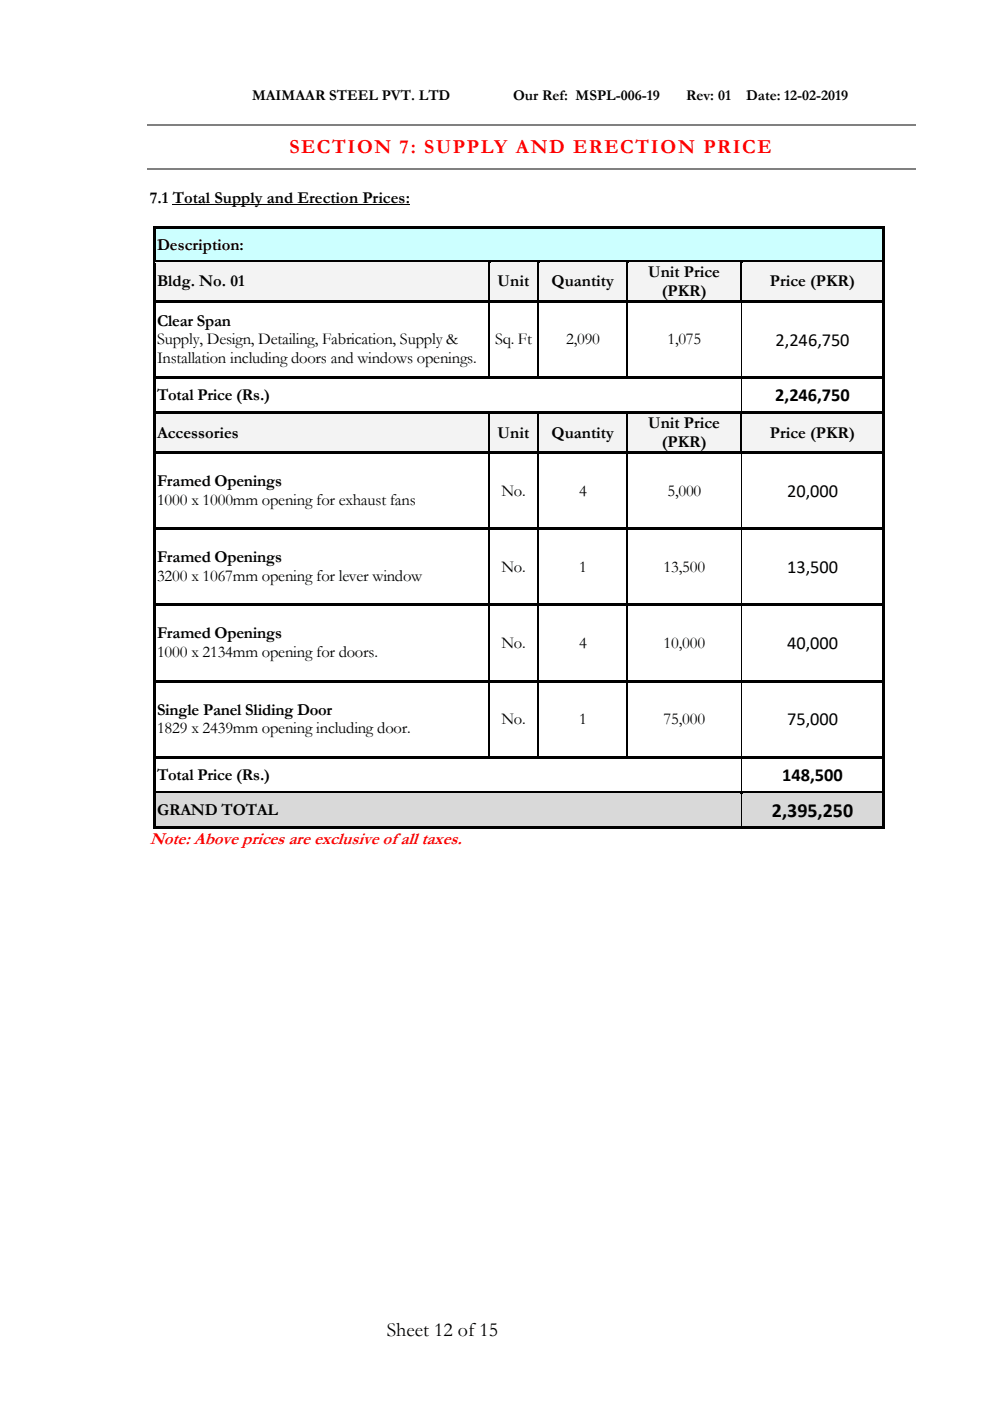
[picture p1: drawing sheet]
<svg xmlns="http://www.w3.org/2000/svg" width="210mm" height="297mm" viewBox="0 0 210 297" stroke-linecap="round" stroke-linejoin="round" font-family="sans-serif">
<defs><g id="words">
<text font-size="4.2" fill="#f00" x="61.4" y="32.4">SECTION 7: SUPPLY AND ERECTION PRICE</text>
<g font-size="4.2">
<text x="163.6" y="173.1">2,395,250</text>
<text x="82" y="283.2">Sheet 12 of15</text>
</g>
<g font-size="3.9">
<text x="164.4" y="73.2">2,246,750</text>
<text x="164.3" y="85.1">2,246,750</text>
<text x="166.8" y="105.3">20,000</text>
<text x="166.8" y="121.4">13,500</text>
<text x="166.8" y="137.6">40,000</text>
<text x="166.8" y="153.7">75,000</text>
<text x="165.8" y="165.5">148,500</text>
</g>
<text font-size="3.7" fill="#f00" x="31.8" y="179">Note: Above prices are exclusive of all taxes.</text>
<g font-size="3.5">
<text x="31.8" y="43.1">7.1 Total Supply and Erection Prices:</text>
<text x="33.3" y="52.9">Description:</text>
<text x="137.4" y="58.7">Unit Price</text>
<text x="33.3" y="60.7">Bldg. No. 01</text>
<text x="105.5" y="60.7">Unit</text>
<text x="116.9" y="60.7">Quantity</text>
<text x="140.3" y="62.7">(PKR)</text>
<text x="163.2" y="60.7">Price (PKR)</text>
<text x="33.3" y="69.1">Clear Span</text>
<text x="33.3" y="73">Supply, Design, Detailing, Fabrication, Supply &amp;</text>
<text x="33.3" y="77">Installation including doors and windows openings.</text>
<text x="104.9" y="73">Sq. Ft</text>
<text x="120" y="73">2,090</text>
<text x="141.5" y="73">1,075</text>
<text x="33.3" y="84.8">Total Price (Rs.)</text>
<text x="33.3" y="92.8">Accessories</text>
<text x="105.5" y="92.8">Unit</text>
<text x="116.9" y="92.8">Quantity</text>
<text x="137.4" y="90.8">Unit Price</text>
<text x="140.3" y="94.7">(PKR)</text>
<text x="163.2" y="92.8">Price (PKR)</text>
<text x="33.3" y="103.1">Framed Openings</text>
<text x="33.3" y="107">1000 x 1000mm opening for exhaust fans</text>
<text x="106.3" y="105">No.</text>
<text x="122.7" y="105">4</text>
<text x="141.5" y="105">5,000</text>
<text x="33.3" y="119.2">Framed Openings</text>
<text x="33.3" y="123.2">3200 x 1067mm opening for lever window</text>
<text x="106.3" y="121.2">No.</text>
<text x="122.7" y="121.2">1</text>
<text x="140.7" y="121.2">13,500</text>
<text x="33.3" y="135.3">Framed Openings</text>
<text x="106.3" y="137.3">No.</text>
<text x="122.7" y="137.3">4</text>
<text x="140.7" y="137.3">10,000</text>
<text x="33.3" y="139.3">1000 x 2134mm opening for doors.</text>
<text x="33.3" y="151.4">Single Panel Sliding Door</text>
<text x="33.3" y="155.4">1829 x 2439mm opening including door.</text>
<text x="106.3" y="153.4">No.</text>
<text x="122.7" y="153.4">1</text>
<text x="140.7" y="153.4">75,000</text>
<text x="33.3" y="165.2">Total Price (Rs.)</text>
<text x="33.3" y="172.7">GRAND TOTAL</text>
</g>
<g font-size="3.2">
<text x="53.4" y="21.3">MAIMAAR STEEL PVT. LTD</text>
<text x="108.8" y="21.3">Our Ref: MSPL-006-19</text>
<text x="145.4" y="21.3">Rev: 01</text>
<text x="158.2" y="21.3">Date: 12-02-2019</text>
</g>
</g></defs>
<path d="M31.3 26.5h162.8M31.3 35.7h162.8" fill="none" stroke="#808080" stroke-width=".25"/>
<path d="M36.6 43.4h50.3" fill="none" stroke="#000" stroke-width=".21"/>
<path d="M32.9 48.6h154.2v1.3h-154.2z" fill-rule="evenodd" fill="#cff"/>
<path d="M33.1 49.9v4M186.9 49.9v4" fill="none" stroke="#cff" stroke-width=".34"/>
<g fill="#cff">
<path d="M32.9 53.9h154.2v1.3h-154.2z" fill-rule="evenodd"/>
<path d="M33.3 49.9h153.4v4h-153.4z" fill-rule="evenodd"/>
</g>
<g fill="#000">
<path d="M32.4 48.1h.5v.5h-.5z" fill-rule="evenodd"/>
<path d="M32.4 48.1h.5v.5h-.5z" fill-rule="evenodd"/>
<path d="M32.4 48.6h.5v6.6h-.5z" fill-rule="evenodd"/>
<path d="M32.9 48.1h154.2v.5h-154.2z" fill-rule="evenodd"/>
<path d="M187.1 48.1h.5v.5h-.5z" fill-rule="evenodd"/>
<path d="M187.1 48.1h.5v.5h-.5z" fill-rule="evenodd"/>
<path d="M187.1 48.6h.5v6.6h-.5z" fill-rule="evenodd"/>
</g>
<path d="M32.9 48.6h154.2" fill="none" stroke="#cff" stroke-width=".21"/>
<path d="M32.9 55.7h70.6v2h-70.6z" fill-rule="evenodd" fill="#f3f3f3"/>
<path d="M33.1 57.7v4" fill="none" stroke="#f3f3f3" stroke-width=".34"/>
<g fill="#f3f3f3">
<path d="M103 57.7h.5v4h-.5z" fill-rule="evenodd"/>
<path d="M32.9 61.7h70.6v1.9h-70.6z" fill-rule="evenodd"/>
<path d="M33.3 57.7h69.7v4h-69.7z" fill-rule="evenodd"/>
<path d="M103.7 55.7h10.2v2h-10.2z" fill-rule="evenodd"/>
<path d="M103.7 57.7h.5v4h-.5z" fill-rule="evenodd"/>
<path d="M113.4 57.7h.5v4h-.5z" fill-rule="evenodd"/>
<path d="M103.7 61.7h10.2v1.9h-10.2z" fill-rule="evenodd"/>
<path d="M104.2 57.7h9.2v4h-9.2z" fill-rule="evenodd"/>
<path d="M114.2 55.7h18.7v2h-18.7z" fill-rule="evenodd"/>
<path d="M114.2 57.7h.5v4h-.5z" fill-rule="evenodd"/>
<path d="M132.4 57.7h.5v4h-.5z" fill-rule="evenodd"/>
<path d="M114.2 61.7h18.7v1.9h-18.7z" fill-rule="evenodd"/>
<path d="M114.7 57.7h17.7v4h-17.7z" fill-rule="evenodd"/>
<path d="M133.1 55.7h.5v7.9h-.5z" fill-rule="evenodd"/>
<path d="M156.5 55.7h.5v7.9h-.5z" fill-rule="evenodd"/>
<path d="M133.6 55.7h22.9v4h-22.9z" fill-rule="evenodd"/>
<path d="M133.6 59.7h22.9v3.9h-22.9z" fill-rule="evenodd"/>
<path d="M157.2 55.7h29.9v2h-29.9z" fill-rule="evenodd"/>
<path d="M157.2 57.7h.5v4h-.5z" fill-rule="evenodd"/>
</g>
<path d="M186.9 57.7v4" fill="none" stroke="#f3f3f3" stroke-width=".34"/>
<g fill="#f3f3f3">
<path d="M157.2 61.7h29.9v1.9h-29.9z" fill-rule="evenodd"/>
<path d="M157.7 57.7h29v4h-29z" fill-rule="evenodd"/>
</g>
<g fill="#000">
<path d="M32.4 55.2h.5v.5h-.5z" fill-rule="evenodd"/>
<path d="M32.9 55.2h70.6v.5h-70.6z" fill-rule="evenodd"/>
</g>
<path d="M32.9 55.7h70.6" fill="none" stroke="#f3f3f3" stroke-width=".21"/>
<path d="M103.7 55.7h.3z" fill-rule="evenodd" fill="#f3f3f3"/>
<g fill="#000">
<path d="M103.5 55.7h.2z" fill-rule="evenodd"/>
<path d="M103.5 55.2h.5v.5h-.5z" fill-rule="evenodd"/>
<path d="M104 55.2h9.9v.5h-9.9z" fill-rule="evenodd"/>
</g>
<path d="M104 55.7h9.9" fill="none" stroke="#f3f3f3" stroke-width=".21"/>
<path d="M114.2 55.7h.3z" fill-rule="evenodd" fill="#f3f3f3"/>
<g fill="#000">
<path d="M113.9 55.7h.3z" fill-rule="evenodd"/>
<path d="M113.9 55.2h.6v.5h-.6z" fill-rule="evenodd"/>
<path d="M114.5 55.2h18.4v.5h-18.4z" fill-rule="evenodd"/>
</g>
<path d="M114.5 55.7h18.4" fill="none" stroke="#f3f3f3" stroke-width=".21"/>
<path d="M133.1 55.7h.3z" fill-rule="evenodd" fill="#f3f3f3"/>
<g fill="#000">
<path d="M132.9 55.7h.2z" fill-rule="evenodd"/>
<path d="M132.9 55.2h.5v.5h-.5z" fill-rule="evenodd"/>
<path d="M133.4 55.2h23.6v.5h-23.6z" fill-rule="evenodd"/>
</g>
<path d="M133.4 55.7h23.6" fill="none" stroke="#f3f3f3" stroke-width=".21"/>
<path d="M157.2 55.7h.3z" fill-rule="evenodd" fill="#f3f3f3"/>
<g fill="#000">
<path d="M157 55.7h.2z" fill-rule="evenodd"/>
<path d="M157 55.2h.5v.5h-.5z" fill-rule="evenodd"/>
<path d="M157.5 55.2h29.6v.5h-29.6z" fill-rule="evenodd"/>
<path d="M187.1 55.2h.5v.5h-.5z" fill-rule="evenodd"/>
<path d="M32.4 55.7h.5v7.9h-.5z" fill-rule="evenodd"/>
<path d="M32.4 63.6h.5v.6h-.5z" fill-rule="evenodd"/>
<path d="M32.4 64.2h.5v15.6h-.5z" fill-rule="evenodd"/>
<path d="M32.9 63.6h70.6v.5h-70.6z" fill-rule="evenodd"/>
<path d="M103.5 64.1l.2 .1z" fill-rule="evenodd"/>
<path d="M103.5 63.6h.5v.5h-.5z" fill-rule="evenodd"/>
<path d="M104 63.6h9.9v.5h-9.9z" fill-rule="evenodd"/>
<path d="M113.9 64.1l.3 .1z" fill-rule="evenodd"/>
<path d="M113.9 63.6h.6v.5h-.6z" fill-rule="evenodd"/>
<path d="M114.5 63.6h18.4v.5h-18.4z" fill-rule="evenodd"/>
<path d="M132.9 64.1l.2 .1z" fill-rule="evenodd"/>
<path d="M132.9 63.6h.5v.5h-.5z" fill-rule="evenodd"/>
<path d="M133.4 63.6h23.6v.5h-23.6z" fill-rule="evenodd"/>
<path d="M157 63.6h.5v.5h-.5z" fill-rule="evenodd"/>
<path d="M157 64.1l.2 .1z" fill-rule="evenodd"/>
<path d="M157.2 63.6h.5v.5h-.5z" fill-rule="evenodd"/>
<path d="M157.7 63.6h29.4v.5h-29.4z" fill-rule="evenodd"/>
<path d="M187.1 55.7h.5v7.9h-.5z" fill-rule="evenodd"/>
<path d="M187.1 63.6h.5v.6h-.5z" fill-rule="evenodd"/>
<path d="M187.1 64.2h.5v15.6h-.5z" fill-rule="evenodd"/>
<path d="M32.4 79.8h.5v.5h-.5z" fill-rule="evenodd"/>
<path d="M32.4 80.3h.5v7h-.5z" fill-rule="evenodd"/>
<path d="M32.9 79.8h70.6v.5h-70.6z" fill-rule="evenodd"/>
<path d="M103.5 79.8h.5v.5h-.5z" fill-rule="evenodd"/>
<path d="M104 79.8h9.9v.5h-9.9z" fill-rule="evenodd"/>
<path d="M113.9 79.8h.6v.5h-.6z" fill-rule="evenodd"/>
<path d="M114.5 79.8h18.4v.5h-18.4z" fill-rule="evenodd"/>
<path d="M132.9 79.8h.5v.5h-.5z" fill-rule="evenodd"/>
<path d="M133.4 79.8h23.6v.5h-23.6z" fill-rule="evenodd"/>
<path d="M157 80.3h.2z" fill-rule="evenodd"/>
<path d="M157 79.8h.5v.5h-.5z" fill-rule="evenodd"/>
<path d="M157.5 79.8h29.6v.5h-29.6z" fill-rule="evenodd"/>
<path d="M187.1 79.8h.5v.5h-.5z" fill-rule="evenodd"/>
<path d="M187.1 80.3h.5v7h-.5z" fill-rule="evenodd"/>
</g>
<path d="M157.5 55.7h29.6" fill="none" stroke="#f3f3f3" stroke-width=".21"/>
<path d="M103.6 55.7v7.9M114.1 55.7v7.9M133 55.7v7.9M157.1 55.7v7.9M103.6 64.2v15.6M114.1 64.2v15.6M133 64.2v15.6" fill="none" stroke="#000" stroke-width=".25"/>
<path d="M157.1 64.2v15.6M157.1 80.3v7" fill="none" stroke="#000" stroke-width=".21"/>
<path d="M32.9 87.8h70.6v2h-70.6z" fill-rule="evenodd" fill="#f3f3f3"/>
<path d="M33.1 89.8v3.9" fill="none" stroke="#f3f3f3" stroke-width=".34"/>
<g fill="#f3f3f3">
<path d="M103 89.8h.5v3.9h-.5z" fill-rule="evenodd"/>
<path d="M32.9 93.7h70.6v2h-70.6z" fill-rule="evenodd"/>
<path d="M33.3 89.8h69.7v3.9h-69.7z" fill-rule="evenodd"/>
<path d="M103.7 87.8h10.2v2h-10.2z" fill-rule="evenodd"/>
<path d="M103.7 89.8h.5v3.9h-.5z" fill-rule="evenodd"/>
<path d="M113.4 89.8h.5v3.9h-.5z" fill-rule="evenodd"/>
<path d="M103.7 93.7h10.2v2h-10.2z" fill-rule="evenodd"/>
<path d="M104.2 89.8h9.2v3.9h-9.2z" fill-rule="evenodd"/>
<path d="M114.2 87.8h18.7v2h-18.7z" fill-rule="evenodd"/>
<path d="M114.2 89.8h.5v3.9h-.5z" fill-rule="evenodd"/>
<path d="M132.4 89.8h.5v3.9h-.5z" fill-rule="evenodd"/>
<path d="M114.2 93.7h18.7v2h-18.7z" fill-rule="evenodd"/>
<path d="M114.7 89.8h17.7v3.9h-17.7z" fill-rule="evenodd"/>
<path d="M133.1 87.8h.5v7.9h-.5z" fill-rule="evenodd"/>
<path d="M156.5 87.8h.5v7.9h-.5z" fill-rule="evenodd"/>
<path d="M133.6 87.8h22.9v3.9h-22.9z" fill-rule="evenodd"/>
<path d="M133.6 91.7h22.9v4h-22.9z" fill-rule="evenodd"/>
<path d="M157.2 87.8h29.9v2h-29.9z" fill-rule="evenodd"/>
<path d="M157.2 89.8h.5v3.9h-.5z" fill-rule="evenodd"/>
</g>
<path d="M186.9 89.8v3.9" fill="none" stroke="#f3f3f3" stroke-width=".34"/>
<g fill="#f3f3f3">
<path d="M157.2 93.7h29.9v2h-29.9z" fill-rule="evenodd"/>
<path d="M157.7 89.8h29v3.9h-29z" fill-rule="evenodd"/>
</g>
<g fill="#000">
<path d="M32.4 87.3h.5v.5h-.5z" fill-rule="evenodd"/>
<path d="M32.9 87.3h70.6v.5h-70.6z" fill-rule="evenodd"/>
</g>
<path d="M32.9 87.8h70.6" fill="none" stroke="#f3f3f3" stroke-width=".21"/>
<path d="M103.7 87.8h.3z" fill-rule="evenodd" fill="#f3f3f3"/>
<g fill="#000">
<path d="M103.5 87.8h.2z" fill-rule="evenodd"/>
<path d="M103.5 87.3h.5v.5h-.5z" fill-rule="evenodd"/>
<path d="M104 87.3h9.9v.5h-9.9z" fill-rule="evenodd"/>
</g>
<path d="M104 87.8h9.9" fill="none" stroke="#f3f3f3" stroke-width=".21"/>
<path d="M114.2 87.8h.3z" fill-rule="evenodd" fill="#f3f3f3"/>
<g fill="#000">
<path d="M113.9 87.8h.3z" fill-rule="evenodd"/>
<path d="M113.9 87.3h.6v.5h-.6z" fill-rule="evenodd"/>
<path d="M114.5 87.3h18.4v.5h-18.4z" fill-rule="evenodd"/>
</g>
<path d="M114.5 87.8h18.4" fill="none" stroke="#f3f3f3" stroke-width=".21"/>
<path d="M133.1 87.8h.3z" fill-rule="evenodd" fill="#f3f3f3"/>
<g fill="#000">
<path d="M132.9 87.8h.2z" fill-rule="evenodd"/>
<path d="M132.9 87.3h.5v.5h-.5z" fill-rule="evenodd"/>
<path d="M133.4 87.3h23.6v.5h-23.6z" fill-rule="evenodd"/>
</g>
<path d="M133.4 87.8h23.6" fill="none" stroke="#f3f3f3" stroke-width=".21"/>
<path d="M157.2 87.8h.3z" fill-rule="evenodd" fill="#f3f3f3"/>
<g fill="#000">
<path d="M157 87.8h.2z" fill-rule="evenodd"/>
<path d="M157 87.3h.5v.5h-.5z" fill-rule="evenodd"/>
</g>
<path d="M157.2 87.8h.5z" fill-rule="evenodd" fill="#f3f3f3"/>
<g fill="#000">
<path d="M32.4 87.8h.5v7.9h-.5z" fill-rule="evenodd"/>
<path d="M32.4 95.7h.5v.6h-.5z" fill-rule="evenodd"/>
<path d="M32.9 95.7h70.6v.5h-70.6z" fill-rule="evenodd"/>
<path d="M103.5 96.2l.2 .1z" fill-rule="evenodd"/>
<path d="M103.5 95.7h.5v.5h-.5z" fill-rule="evenodd"/>
<path d="M104 95.7h9.9v.5h-9.9z" fill-rule="evenodd"/>
<path d="M113.9 96.2l.3 .1z" fill-rule="evenodd"/>
<path d="M113.9 95.7h.6v.5h-.6z" fill-rule="evenodd"/>
<path d="M114.5 95.7h18.4v.5h-18.4z" fill-rule="evenodd"/>
<path d="M132.9 96.2l.2 .1z" fill-rule="evenodd"/>
<path d="M132.9 95.7h.5v.5h-.5z" fill-rule="evenodd"/>
<path d="M133.4 95.7h23.6v.5h-23.6z" fill-rule="evenodd"/>
<path d="M157 95.7h.5v.5h-.5z" fill-rule="evenodd"/>
<path d="M157 96.2l.2 .1z" fill-rule="evenodd"/>
<path d="M157.2 87.3h.5v.5h-.5z" fill-rule="evenodd"/>
<path d="M157.2 95.7h.5v.5h-.5z" fill-rule="evenodd"/>
<path d="M157.7 87.3h29.4v.5h-29.4z" fill-rule="evenodd"/>
<path d="M157.7 95.7h29.4v.5h-29.4z" fill-rule="evenodd"/>
<path d="M187.1 87.3h.5v.5h-.5z" fill-rule="evenodd"/>
<path d="M187.1 87.8h.5v7.9h-.5z" fill-rule="evenodd"/>
<path d="M187.1 95.7h.5v.6h-.5z" fill-rule="evenodd"/>
<path d="M32.4 96.3h.5v15.5h-.5z" fill-rule="evenodd"/>
<path d="M32.4 111.8h.5v.6h-.5z" fill-rule="evenodd"/>
<path d="M32.9 111.8h70.6v.5h-70.6z" fill-rule="evenodd"/>
<path d="M103.5 112.3l.2 .1z" fill-rule="evenodd"/>
<path d="M103.5 111.8h.5v.5h-.5z" fill-rule="evenodd"/>
<path d="M104 111.8h9.9v.5h-9.9z" fill-rule="evenodd"/>
<path d="M113.9 112.3l.3 .1z" fill-rule="evenodd"/>
<path d="M113.9 111.8h.6v.5h-.6z" fill-rule="evenodd"/>
<path d="M114.5 111.8h18.4v.5h-18.4z" fill-rule="evenodd"/>
<path d="M132.9 112.3l.2 .1z" fill-rule="evenodd"/>
<path d="M132.9 111.8h.5v.5h-.5z" fill-rule="evenodd"/>
<path d="M133.4 111.8h23.6v.5h-23.6z" fill-rule="evenodd"/>
<path d="M157 112.3l.2 .1z" fill-rule="evenodd"/>
<path d="M157 111.8h.5v.5h-.5z" fill-rule="evenodd"/>
<path d="M157.5 111.8h29.6v.5h-29.6z" fill-rule="evenodd"/>
<path d="M187.1 96.3h.5v15.5h-.5z" fill-rule="evenodd"/>
<path d="M187.1 111.8h.5v.6h-.5z" fill-rule="evenodd"/>
<path d="M32.4 112.4h.5v15.5h-.5z" fill-rule="evenodd"/>
<path d="M32.4 127.9h.5v.6h-.5z" fill-rule="evenodd"/>
<path d="M32.9 127.9h70.6v.6h-70.6z" fill-rule="evenodd"/>
<path d="M103.5 128.5h.2z" fill-rule="evenodd"/>
<path d="M103.5 127.9h.5v.6h-.5z" fill-rule="evenodd"/>
<path d="M104 127.9h9.9v.6h-9.9z" fill-rule="evenodd"/>
<path d="M113.9 128.5h.3z" fill-rule="evenodd"/>
<path d="M113.9 127.9h.6v.6h-.6z" fill-rule="evenodd"/>
<path d="M114.5 127.9h18.4v.6h-18.4z" fill-rule="evenodd"/>
<path d="M132.9 128.5h.2z" fill-rule="evenodd"/>
<path d="M132.9 127.9h.5v.6h-.5z" fill-rule="evenodd"/>
<path d="M133.4 127.9h23.6v.6h-23.6z" fill-rule="evenodd"/>
<path d="M157 128.5h.2z" fill-rule="evenodd"/>
<path d="M157 127.9h.5v.6h-.5z" fill-rule="evenodd"/>
<path d="M157.5 127.9h29.6v.6h-29.6z" fill-rule="evenodd"/>
<path d="M187.1 112.4h.5v15.5h-.5z" fill-rule="evenodd"/>
<path d="M187.1 127.9h.5v.6h-.5z" fill-rule="evenodd"/>
<path d="M32.4 128.5h.5v15.6h-.5z" fill-rule="evenodd"/>
<path d="M32.4 144.1h.5v.5h-.5z" fill-rule="evenodd"/>
<path d="M32.9 144.1h70.6v.5h-70.6z" fill-rule="evenodd"/>
<path d="M103.5 144.6h.2z" fill-rule="evenodd"/>
<path d="M103.5 144.1h.5v.5h-.5z" fill-rule="evenodd"/>
<path d="M104 144.1h9.9v.5h-9.9z" fill-rule="evenodd"/>
<path d="M113.9 144.6h.3z" fill-rule="evenodd"/>
<path d="M113.9 144.1h.6v.5h-.6z" fill-rule="evenodd"/>
<path d="M114.5 144.1h18.4v.5h-18.4z" fill-rule="evenodd"/>
<path d="M132.9 144.6h.2z" fill-rule="evenodd"/>
<path d="M132.9 144.1h.5v.5h-.5z" fill-rule="evenodd"/>
<path d="M133.4 144.1h23.6v.5h-23.6z" fill-rule="evenodd"/>
<path d="M157 144.6h.2z" fill-rule="evenodd"/>
<path d="M157 144.1h.5v.5h-.5z" fill-rule="evenodd"/>
<path d="M157.5 144.1h29.6v.5h-29.6z" fill-rule="evenodd"/>
<path d="M187.1 128.5h.5v15.6h-.5z" fill-rule="evenodd"/>
<path d="M187.1 144.1h.5v.5h-.5z" fill-rule="evenodd"/>
<path d="M32.4 144.6h.5v15.6h-.5z" fill-rule="evenodd"/>
<path d="M32.4 160.2h.5v.6h-.5z" fill-rule="evenodd"/>
<path d="M32.4 160.8h.5v6.9h-.5z" fill-rule="evenodd"/>
<path d="M32.9 160.2h70.6v.5h-70.6z" fill-rule="evenodd"/>
<path d="M103.5 160.2h.5v.5h-.5z" fill-rule="evenodd"/>
<path d="M104 160.2h9.9v.5h-9.9z" fill-rule="evenodd"/>
<path d="M113.9 160.2h.6v.5h-.6z" fill-rule="evenodd"/>
<path d="M114.5 160.2h18.4v.5h-18.4z" fill-rule="evenodd"/>
<path d="M132.9 160.2h.5v.5h-.5z" fill-rule="evenodd"/>
<path d="M133.4 160.2h23.6v.5h-23.6z" fill-rule="evenodd"/>
<path d="M157 160.7l.2 .1z" fill-rule="evenodd"/>
<path d="M157 160.2h.5v.5h-.5z" fill-rule="evenodd"/>
<path d="M157.5 160.2h29.6v.5h-29.6z" fill-rule="evenodd"/>
<path d="M187.1 144.6h.5v15.6h-.5z" fill-rule="evenodd"/>
<path d="M187.1 160.2h.5v.6h-.5z" fill-rule="evenodd"/>
<path d="M187.1 160.8h.5v6.9h-.5z" fill-rule="evenodd"/>
</g>
<path d="M157.7 87.8h29.4" fill="none" stroke="#f3f3f3" stroke-width=".21"/>
<g fill="none" stroke="#000" stroke-width=".25">
<path d="M103.6 87.8v7.9M103.6 96.3v15.5M114.1 87.8v7.9M114.1 96.3v15.5M133 87.8v7.9M133 96.3v15.5M157.1 87.8v7.9M103.6 112.4v15.5M114.1 112.4v15.5M133 112.4v15.5M103.6 128.5v15.6M114.1 128.5v15.6"/>
<path d="M133 128.5v15.6M103.6 144.6v15.6M114.1 144.6v15.6M133 144.6v15.6"/>
</g>
<path d="M157.1 96.3v15.5M157.1 112.4v15.5M157.1 128.5v15.6M157.1 144.6v15.6M157.1 160.8v6.9" fill="none" stroke="#000" stroke-width=".21"/>
<path d="M32.9 168.2h124.1v1.5h-124.1z" fill-rule="evenodd" fill="#d9d9d9"/>
<path d="M33.1 169.7v3.9" fill="none" stroke="#d9d9d9" stroke-width=".34"/>
<g fill="#d9d9d9">
<path d="M156.5 169.7h.5v3.9h-.5z" fill-rule="evenodd"/>
<path d="M32.9 173.6h124.1v1.5h-124.1z" fill-rule="evenodd"/>
<path d="M33.3 169.7h123.2v3.9h-123.2z" fill-rule="evenodd"/>
<path d="M157.2 168.2h29.9v.9h-29.9z" fill-rule="evenodd"/>
<path d="M157.2 169.1h.5v5.2h-.5z" fill-rule="evenodd"/>
</g>
<path d="M186.9 169.1v5.2" fill="none" stroke="#d9d9d9" stroke-width=".34"/>
<g fill="#d9d9d9">
<path d="M157.2 174.3h29.9v.8h-29.9z" fill-rule="evenodd"/>
<path d="M157.7 169.1h29v5.2h-29z" fill-rule="evenodd"/>
</g>
<g fill="#000">
<path d="M32.4 167.7h.5v.5h-.5z" fill-rule="evenodd"/>
<path d="M32.9 167.7h124.1v.5h-124.1z" fill-rule="evenodd"/>
</g>
<path d="M32.9 168.2h124.1" fill="none" stroke="#d9d9d9" stroke-width=".21"/>
<path d="M157.2 168.2h.3z" fill-rule="evenodd" fill="#d9d9d9"/>
<g fill="#000">
<path d="M32.4 168.2h.5v6.9h-.5z" fill-rule="evenodd"/>
<path d="M32.4 175.1h.5v.5h-.5z" fill-rule="evenodd"/>
<path d="M32.4 175.1h.5v.5h-.5z" fill-rule="evenodd"/>
<path d="M32.9 175.1h124.1v.5h-124.1z" fill-rule="evenodd"/>
<path d="M157 168.2h.2z" fill-rule="evenodd"/>
<path d="M157 167.7h.5v.5h-.5z" fill-rule="evenodd"/>
<path d="M157 175.1h.5v.5h-.5z" fill-rule="evenodd"/>
<path d="M157.5 167.7h29.6v.5h-29.6z" fill-rule="evenodd"/>
<path d="M157.5 175.1h29.6v.5h-29.6z" fill-rule="evenodd"/>
<path d="M187.1 167.7h.5v.5h-.5z" fill-rule="evenodd"/>
<path d="M187.1 168.2h.5v6.9h-.5z" fill-rule="evenodd"/>
<path d="M187.1 175.1h.5v.5h-.5z" fill-rule="evenodd"/>
<path d="M187.1 175.1h.5v.5h-.5z" fill-rule="evenodd"/>
</g>
<path d="M157.5 168.2h29.6" fill="none" stroke="#d9d9d9" stroke-width=".21"/>
<path d="M157.1 168.2v6.9" fill="none" stroke="#000" stroke-width=".21"/>
<use href="#words"/>
</svg>
